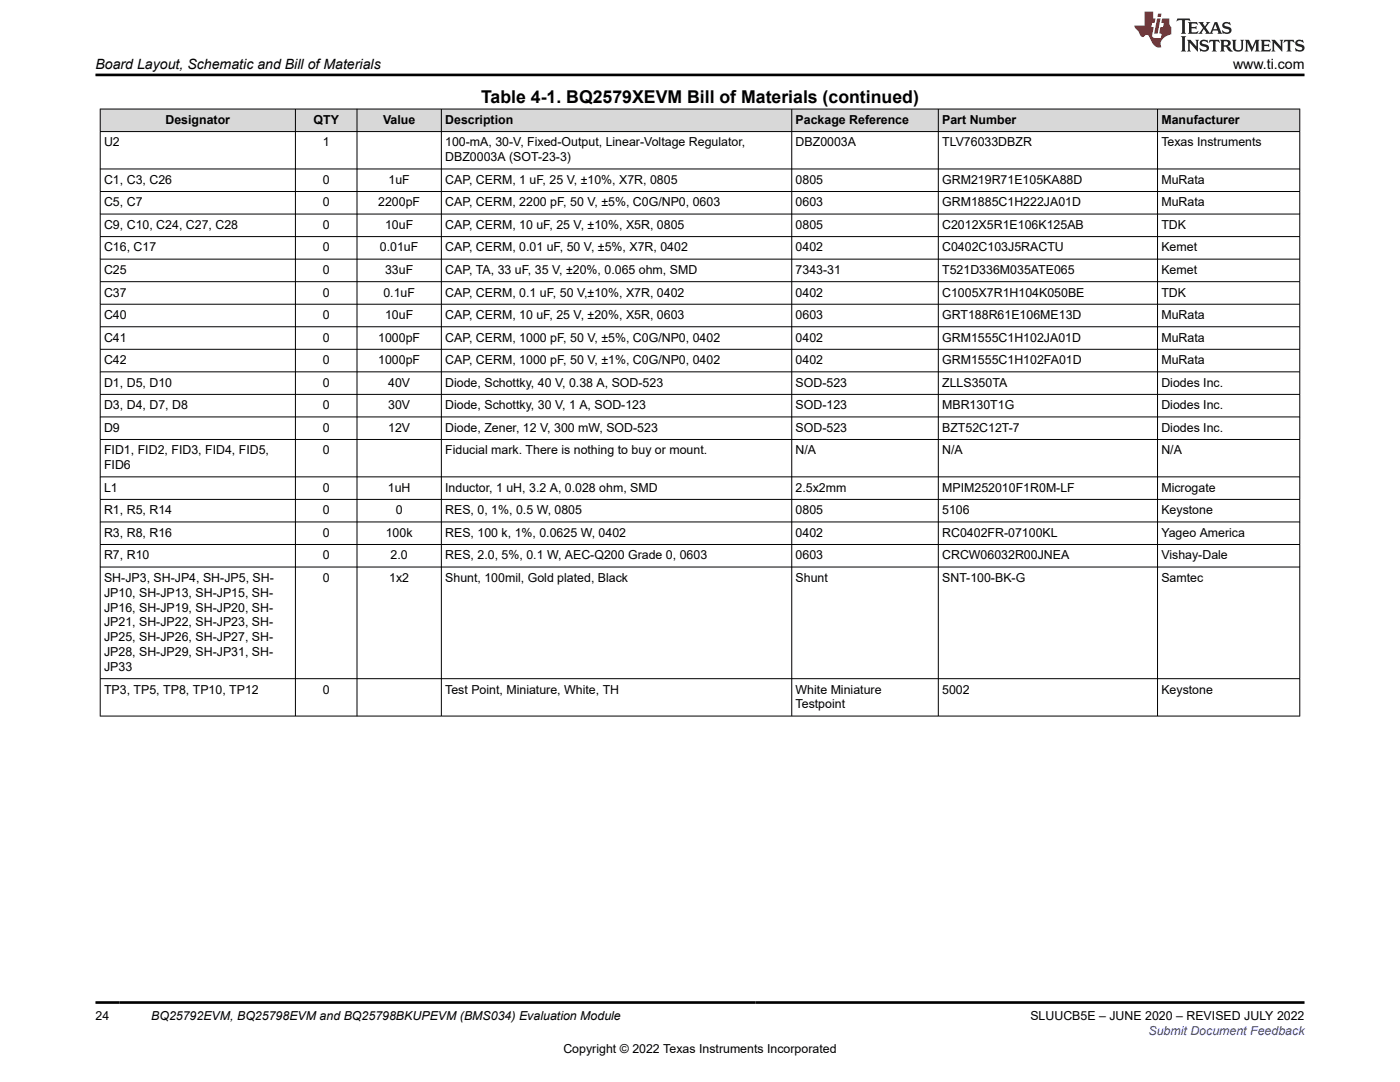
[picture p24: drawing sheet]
<svg xmlns="http://www.w3.org/2000/svg" width="279mm" height="216mm" viewBox="0 0 279 216" stroke-linecap="round" stroke-linejoin="round" font-family="sans-serif">
<defs><g id="words">
<text font-size="3.5" x="96" y="20.6">Table 4-1. BQ2579XEVM Bill of Materials (continued)</text>
<g font-size="2.8">
<text x="19" y="13.8">Board Layout, Schematic and Bill of Materials</text>
<text x="246.1" y="13.8">www.ti.com</text>
</g>
<g font-size="2.5">
<text x="20.8" y="29.2">U2</text>
<text x="33" y="24.7">Designator</text>
<text x="62.6" y="24.7">QTY</text>
<text x="64.4" y="29.2">1</text>
<text x="76.4" y="24.7">Value</text>
<text x="88.9" y="24.7">Description</text>
<text x="88.9" y="29.2">100-mA, 30-V, Fixed-Output, Linear-Voltage Regulator,</text>
<text x="158.8" y="24.7">Package Reference</text>
<text x="158.8" y="29.2">DBZ0003A</text>
<text x="188" y="24.7">Part Number</text>
<text x="188" y="29.2">TLV76033DBZR</text>
<text x="231.8" y="24.7">Manufacturer</text>
<text x="231.8" y="29.2">Texas Instruments</text>
<text x="88.9" y="32.2">DBZ0003A (SOT-23-3)</text>
<text x="20.8" y="36.7">C1, C3, C26</text>
<text x="20.8" y="41.2">C5, C7</text>
<text x="64.4" y="36.7">0</text>
<text x="64.4" y="41.2">0</text>
<text x="75.5" y="41.2">2200pF</text>
<text x="77.5" y="36.7">1uF</text>
<text x="88.9" y="36.7">CAP, CERM, 1 uF, 25 V, ±10%, X7R, 0805</text>
<text x="88.9" y="41.2">CAP, CERM, 2200 pF, 50 V, ±5%, C0G/NP0, 0603</text>
<text x="158.8" y="36.7">0805</text>
<text x="158.8" y="41.2">0603</text>
<text x="188" y="36.7">GRM219R71E105KA88D</text>
<text x="188" y="41.2">GRM1885C1H222JA01D</text>
<text x="231.8" y="36.7">MuRata</text>
<text x="231.8" y="41.2">MuRata</text>
<text x="20.8" y="45.7">C9, C10, C24, C27, C28</text>
<text x="64.4" y="45.7">0</text>
<text x="76.9" y="45.7">10uF</text>
<text x="88.9" y="45.7">CAP, CERM, 10 uF, 25 V, ±10%, X5R, 0805</text>
<text x="158.8" y="45.7">0805</text>
<text x="188" y="45.7">C2012X5R1E106K125AB</text>
<text x="231.8" y="45.7">TDK</text>
<text x="20.8" y="50.2">C16, C17</text>
<text x="64.4" y="50.2">0</text>
<text x="75.8" y="50.2">0.01uF</text>
<text x="88.9" y="50.2">CAP, CERM, 0.01 uF, 50 V, ±5%, X7R, 0402</text>
<text x="158.8" y="50.2">0402</text>
<text x="188" y="50.2">C0402C103J5RACTU</text>
<text x="231.8" y="50.2">Kemet</text>
<text x="20.8" y="54.7">C25</text>
<text x="20.8" y="59.2">C37</text>
<text x="64.4" y="54.7">0</text>
<text x="64.4" y="59.2">0</text>
<text x="76.5" y="59.2">0.1uF</text>
<text x="76.9" y="54.7">33uF</text>
<text x="88.9" y="54.7">CAP, TA, 33 uF, 35 V, ±20%, 0.065 ohm, SMD</text>
<text x="88.9" y="59.2">CAP, CERM, 0.1 uF, 50 V,±10%, X7R, 0402</text>
<text x="158.8" y="54.7">7343-31</text>
<text x="158.8" y="59.2">0402</text>
<text x="188" y="54.7">T521D336M035ATE065</text>
<text x="188" y="59.2">C1005X7R1H104K050BE</text>
<text x="231.8" y="54.7">Kemet</text>
<text x="231.8" y="59.2">TDK</text>
<text x="20.8" y="63.7">C40</text>
<text x="64.4" y="63.7">0</text>
<text x="76.9" y="63.7">10uF</text>
<text x="88.9" y="63.7">CAP, CERM, 10 uF, 25 V, ±20%, X5R, 0603</text>
<text x="158.8" y="63.7">0603</text>
<text x="188" y="63.7">GRT188R61E106ME13D</text>
<text x="231.8" y="63.7">MuRata</text>
<text x="20.8" y="68.2">C41</text>
<text x="64.4" y="68.2">0</text>
<text x="75.5" y="68.2">1000pF</text>
<text x="88.9" y="68.2">CAP, CERM, 1000 pF, 50 V, ±5%, C0G/NP0, 0402</text>
<text x="158.8" y="68.2">0402</text>
<text x="188" y="68.2">GRM1555C1H102JA01D</text>
<text x="231.8" y="68.2">MuRata</text>
<text x="20.8" y="72.7">C42</text>
<text x="20.8" y="77.2">D1, D5, D10</text>
<text x="64.4" y="72.7">0</text>
<text x="64.4" y="77.2">0</text>
<text x="75.5" y="72.7">1000pF</text>
<text x="77.5" y="77.2">40V</text>
<text x="88.9" y="72.7">CAP, CERM, 1000 pF, 50 V, ±1%, C0G/NP0, 0402</text>
<text x="88.9" y="77.2">Diode, Schottky, 40 V, 0.38 A, SOD-523</text>
<text x="158.8" y="72.7">0402</text>
<text x="158.8" y="77.2">SOD-523</text>
<text x="188" y="72.7">GRM1555C1H102FA01D</text>
<text x="188" y="77.2">ZLLS350TA</text>
<text x="231.8" y="72.7">MuRata</text>
<text x="231.8" y="77.2">Diodes Inc.</text>
<text x="20.8" y="81.7">D3, D4, D7, D8</text>
<text x="64.4" y="81.7">0</text>
<text x="77.5" y="81.7">30V</text>
<text x="88.9" y="81.7">Diode, Schottky, 30 V, 1 A, SOD-123</text>
<text x="158.8" y="81.7">SOD-123</text>
<text x="188" y="81.7">MBR130T1G</text>
<text x="231.8" y="81.7">Diodes Inc.</text>
<text x="20.8" y="86.2">D9</text>
<text x="64.4" y="86.2">0</text>
<text x="77.5" y="86.2">12V</text>
<text x="88.9" y="86.2">Diode, Zener, 12 V, 300 mW, SOD-523</text>
<text x="158.8" y="86.2">SOD-523</text>
<text x="188" y="86.2">BZT52C12T-7</text>
<text x="231.8" y="86.2">Diodes Inc.</text>
<text x="20.8" y="90.7">FID1, FID2, FID3, FID4, FID5,</text>
<text x="20.8" y="93.6">FID6</text>
<text x="64.4" y="90.7">0</text>
<text x="88.9" y="90.7">Fiducial mark. There is nothing to buy or mount.</text>
<text x="158.8" y="90.7">N/A</text>
<text x="188" y="90.7">N/A</text>
<text x="231.8" y="90.7">N/A</text>
<text x="20.8" y="98.1">L1</text>
<text x="64.4" y="98.1">0</text>
<text x="77.4" y="98.1">1uH</text>
<text x="88.9" y="98.1">Inductor, 1 uH, 3.2 A, 0.028 ohm, SMD</text>
<text x="158.8" y="98.1">2.5x2mm</text>
<text x="188" y="98.1">MPIM252010F1R0M-LF</text>
<text x="231.8" y="98.1">Microgate</text>
<text x="20.8" y="102.6">R1, R5, R14</text>
<text x="20.8" y="107.1">R3, R8, R16</text>
<text x="64.4" y="102.6">0</text>
<text x="64.4" y="107.1">0</text>
<text x="77" y="107.1">100k</text>
<text x="79" y="102.6">0</text>
<text x="88.9" y="102.6">RES, 0, 1%, 0.5 W, 0805</text>
<text x="88.9" y="107.1">RES, 100 k, 1%, 0.0625 W, 0402</text>
<text x="158.8" y="102.6">0805</text>
<text x="158.8" y="107.1">0402</text>
<text x="188" y="102.6">5106</text>
<text x="188" y="107.1">RC0402FR-07100KL</text>
<text x="231.8" y="102.6">Keystone</text>
<text x="231.8" y="107.1">Yageo America</text>
<text x="20.8" y="111.6">R7, R10</text>
<text x="64.4" y="111.6">0</text>
<text x="77.9" y="111.6">2.0</text>
<text x="88.9" y="111.6">RES, 2.0, 5%, 0.1 W, AEC-Q200 Grade 0, 0603</text>
<text x="158.8" y="111.6">0603</text>
<text x="188" y="111.6">CRCW06032R00JNEA</text>
<text x="231.8" y="111.6">Vishay-Dale</text>
<text x="20.8" y="116.1">SH-JP3, SH-JP4, SH-JP5, SH-</text>
<text x="20.8" y="119.1">JP10, SH-JP13, SH-JP15, SH-</text>
<text x="64.4" y="116.1">0</text>
<text x="77.7" y="116.1">1x2</text>
<text x="88.9" y="116.1">Shunt, 100mil, Gold plated, Black</text>
<text x="158.8" y="116.1">Shunt</text>
<text x="188" y="116.1">SNT-100-BK-G</text>
<text x="231.8" y="116.1">Samtec</text>
<text x="20.8" y="122">JP16, SH-JP19, SH-JP20, SH-</text>
<text x="20.8" y="125">JP21, SH-JP22, SH-JP23, SH-</text>
<text x="20.8" y="128">JP25, SH-JP26, SH-JP27, SH-</text>
<text x="20.8" y="130.9">JP28, SH-JP29, SH-JP31, SH-</text>
<text x="20.8" y="133.9">JP33</text>
<text x="20.8" y="138.4">TP3, TP5, TP8, TP10, TP12</text>
<text x="64.4" y="138.4">0</text>
<text x="88.9" y="138.4">Test Point, Miniature, White, TH</text>
<text x="158.8" y="138.4">White Miniature</text>
<text x="158.8" y="141.3">Testpoint</text>
<text x="188" y="138.4">5002</text>
<text x="231.8" y="138.4">Keystone</text>
<text x="19" y="203.6">24</text>
<text x="30.2" y="203.6">BQ25792EVM, BQ25798EVM and BQ25798BKUPEVM (BMS034) Evaluation Module</text>
<text x="205.6" y="203.6">SLUUCB5E – JUNE 2020 – REVISED JULY 2022</text>
<text x="112.4" y="210">Copyright © 2022 Texas Instruments Incorporated</text>
</g>
<text font-size="2.5" fill="#00f" x="229.2" y="206.5">Submit Document Feedback</text>
</g></defs>
<g fill="#d8d8d8">
<path d="M20 21.8h239.4v4.5h-239.4z" fill-rule="evenodd"/>
<path d="M20.1 21.8h38.8v4.4h-38.8z" fill-rule="evenodd"/>
<path d="M59 21.8h12.2v4.4h-12.2z" fill-rule="evenodd"/>
<path d="M71.3 21.8h16.7v4.4h-16.7z" fill-rule="evenodd"/>
<path d="M88.1 21.8h69.8v4.4h-69.8z" fill-rule="evenodd"/>
<path d="M158.1 21.8h29.1v4.4h-29.1z" fill-rule="evenodd"/>
<path d="M187.3 21.8h43.6v4.4h-43.6z" fill-rule="evenodd"/>
<path d="M231.1 21.8h28.2v4.4h-28.2z" fill-rule="evenodd"/>
</g>
<g fill="none" stroke="#000" stroke-width=".2">
<path d="M19.9 21.8h239.6M19.9 26.3h239.6M19.9 33.7h239.6M19.9 38.2h239.6M20 21.7v121.2M59 21.7v121.2M71.2 21.7v121.2M88.1 21.7v121.2M158 21.7v121.2M187.3 21.7v121.2M231 21.7v121.2M259.4 21.7v121.2"/>
<path d="M19.9 42.7h239.6M19.9 47.2h239.6M19.9 51.7h239.6M19.9 56.2h239.6M19.9 60.7h239.6M19.9 65.2h239.6M19.9 69.7h239.6M19.9 74.2h239.6M19.9 78.7h239.6M19.9 83.2h239.6M19.9 87.7h239.6M19.9 95.2h239.6"/>
<path d="M19.9 99.7h239.6M19.9 104.1h239.6M19.9 108.6h239.6M19.9 113.1h239.6M19.9 135.4h239.6M19.9 142.9h239.6"/>
</g>
<path d="M235 3.7l-.2 .6 .5-.3h.6v.2v2.2l-.2 .3h1l-.2-.3v-2.2v-.2h.5l.5 .3-.1-.6zM237.1 4.4l.2 .4v1.6l-.2 .3h1.9l.1-.6a1.08 1.08 0 0 1-1.3 .2v-.6h.6l.4 .1v-.6l-.4 .2h-.6v-.6l.2-.1a1 1 0 0 1 1 .3l-.1-.6zM239.2 4.4l.9 1.2-1 1.1h.9l-.2-.2 .5-.7 .4 .7-.2 .2h1.6l-.2-.2 .2-.4h.9l.1 .4-.1 .2h.9l-.2-.3-.8-2h-.5l-.9 2.2-.9-1.1 .9-1.1h-.8l.2 .2-.4 .7-.4-.7 .2-.2zM242.5 4.8l.4 1h-.7zM244.2 4.6a.65 .65 0 0 0-.2 .7 .65 .65 0 0 0 .6 .4l.6 .2 .1 .2a.79 .79 0 0 1-.7 .4 .79 .79 0 0 1-.7-.5l.1 .7 .2-.1a.93 .93 0 0 0 1.1 .1 .93 .93 0 0 0 .4-.9 1.46 1.46 0 0 0-1.2-.6l-.1-.4a1.09 1.09 0 0 1 1.2 .2l-.2-.6-.1 .1-.5-.1zM235.7 7.2l.2 .4v2.3l-.2 .4h1l-.2-.4v-2.3l.2-.4zM236.9 7.9l.2 .4v1.6l-.2 .4h.8l-.3-.4 .1-1.4 1.6 1.8v-2l.2-.4h-.7l.1 .3 .1 1.1-1.2-1.4zM239.7 8.1a.65 .65 0 0 0-.2 .7 .65 .65 0 0 0 .6 .4l.6 .2 .1 .3a.79 .79 0 0 1-.7 .3 .79 .79 0 0 1-.7-.5l.1 .8 .2-.1a.93 .93 0 0 0 1.1 0 .93 .93 0 0 0 .4-.9 1.46 1.46 0 0 0-1.2-.6l-.1-.4a1.09 1.09 0 0 1 1.2 .2l-.1-.6-.2 .1-.5-.1zM241.4 7.9l-.1 .7a.63 .63 0 0 1 .8-.4v1.7l-.3 .4h1l-.2-.4v-1.7a.66 .66 0 0 1 .8 .4l-.1-.7zM243.5 7.9l.2 .4v1.6l-.2 .4h1l-.2-.2-.1-.8 .5 .1 .1 .1a.79 .79 0 0 0 1.2 .7l-1-1a.61 .61 0 0 0 .6-.6 .61 .61 0 0 0-.5-.6zM244.3 8.3l.1-.1a.47 .47 0 0 1 .5 .1 .47 .47 0 0 1 .1 .5l-.1 .2h-.7zM245.8 7.9l.2 .3a2.27 2.27 0 0 0 .4 1.9 1.04 1.04 0 0 0 1.7-.6v-1.3l.2-.3h-.8l.2 .4v1.2a.6 .6 0 0 1-.6 .5 .6 .6 0 0 1-.6-.5v-1.2l.3-.4zM248.4 7.9l.2 .4v1.6l-.2 .4h.8l-.3-.4v-1.5l.9 1.9 .9-1.9v1.5l-.3 .4h1l-.2-.4v-1.6l.2-.4h-.8l-.7 1.6-.6-1.6zM251.6 7.9l.2 .4v1.6l-.2 .4h1.9l.1-.6a1.09 1.09 0 0 1-1.3 .1v-.6h.6l.4 .2v-.7l-.4 .2h-.6v-.5l.2-.2a1.01 1.01 0 0 1 1 .3l-.1-.6zM253.7 7.9l.3 .4v1.6l-.3 .4h.8l-.2-.4v-1.4l1.6 1.8v-2l.2-.4h-.7l.2 .3v1.1l-1.2-1.4zM256.3 7.9l-.1 .7a.63 .63 0 0 1 .8-.4v1.7l-.3 .4h1l-.2-.4v-1.7a.66 .66 0 0 1 .8 .4l-.1-.7zM258.7 8.1a.65 .65 0 0 0-.2 .7 .65 .65 0 0 0 .6 .4l.6 .2 .2 .3a.79 .79 0 0 1-.7 .3 .79 .79 0 0 1-.7-.5l.1 .8 .2-.1a.93 .93 0 0 0 1 0 .93 .93 0 0 0 .5-.9 1.46 1.46 0 0 0-1.3-.6v-.4a1.09 1.09 0 0 1 1.2 .2l-.2-.6-.2 .1-.5-.1z" fill="#231f20"/>
<path d="M228.4 2.3v2.8h-2l.1 .4 .8 .9a.95 .95 0 0 0 1 .9 .59 .59 0 0 1 .5-.3 .59 .59 0 0 1 .5 .3l.4 .8a1.59 1.59 0 0 0 2.1 1.3 1.61 1.61 0 0 1 1-2.2l1-.4-.1-1.4a1.59 1.59 0 0 1-.3-1.7h-1.5l-.2 .9h.6l-.2 .8h-.5l-.2 1v.3h.4l-.1 .9h-.7a.73 .73 0 0 1-1-.6l.3-1.6h-.5l.1-.8h.5l.2-.9h-.5v-1.4zM230.9 3.7l-.6 3h.7l.6-3zM231.1 2.7l-.1 .7h.7l.1-.7z" fill="#ed1c24"/>
<path d="M19 15h241.3M19 200h241.3" fill="none" stroke="#000" stroke-width=".53"/>
<use href="#words"/>
</svg>
